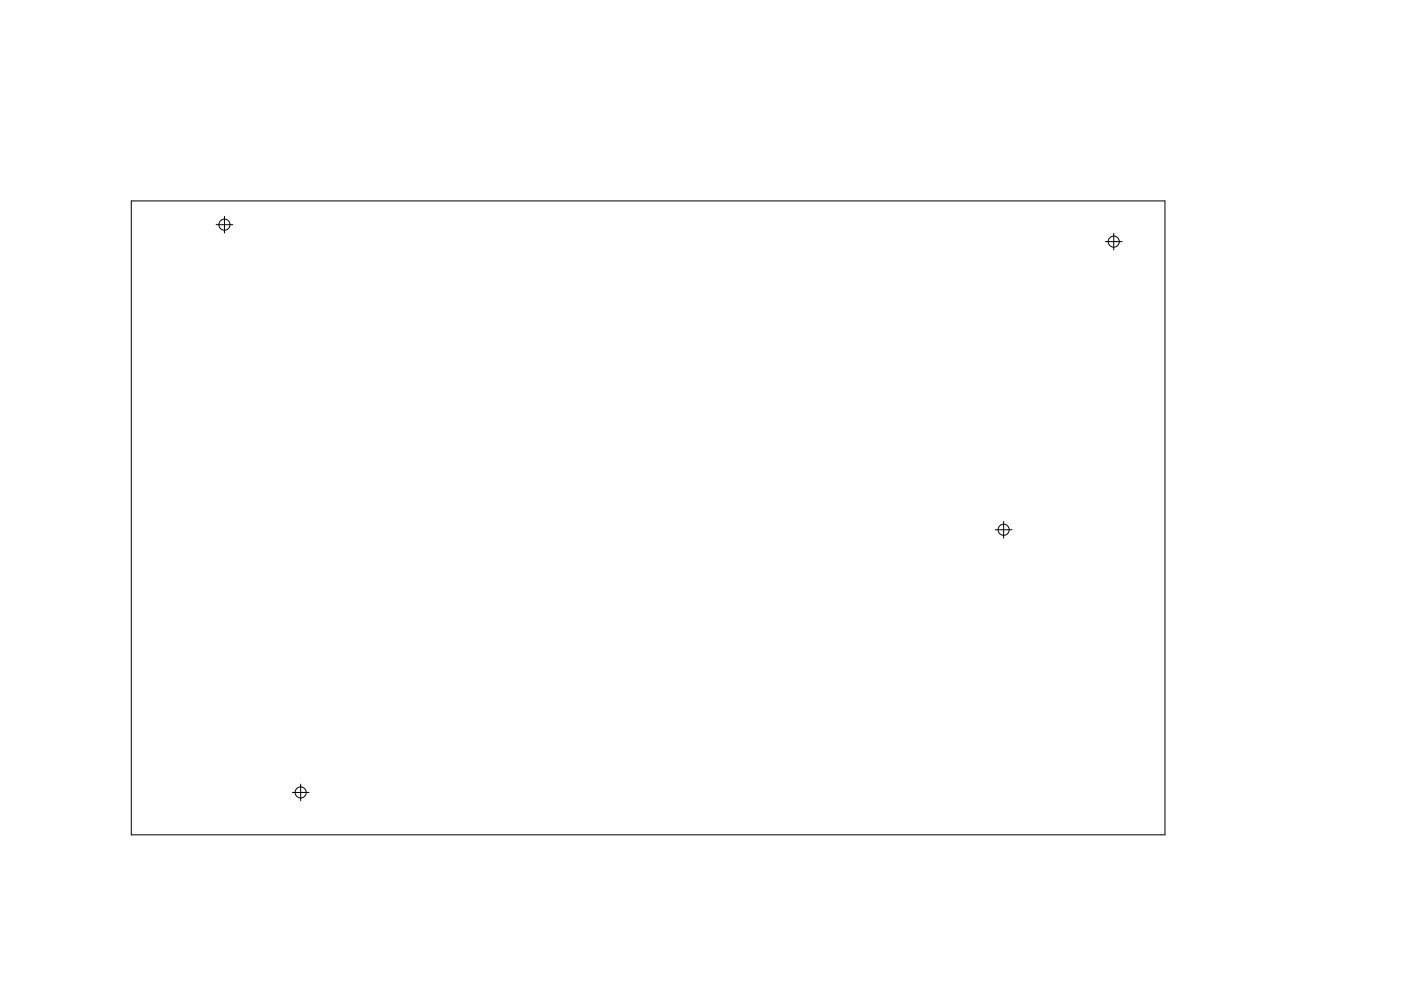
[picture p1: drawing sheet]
<svg xmlns="http://www.w3.org/2000/svg" width="420mm" height="297mm" viewBox="0 0 420 297" stroke-linecap="round" stroke-linejoin="round" font-family="sans-serif">
<g fill="none" stroke="#000" stroke-width=".3">
<path d="M39.4 60.2h310v190h-310zM64.8 67.3h5M67.3 64.8v5M331.5 72.4h5M334 69.9v5M298.5 158.8h5M301 156.3v5M87.7 237.5h5M90.2 235v5"/>
<circle cx="67.3" cy="67.3" r="1.67"/>
<circle cx="334" cy="72.4" r="1.67"/>
<circle cx="301" cy="158.8" r="1.67"/>
<circle cx="90.2" cy="237.5" r="1.67"/>
</g>
</svg>
